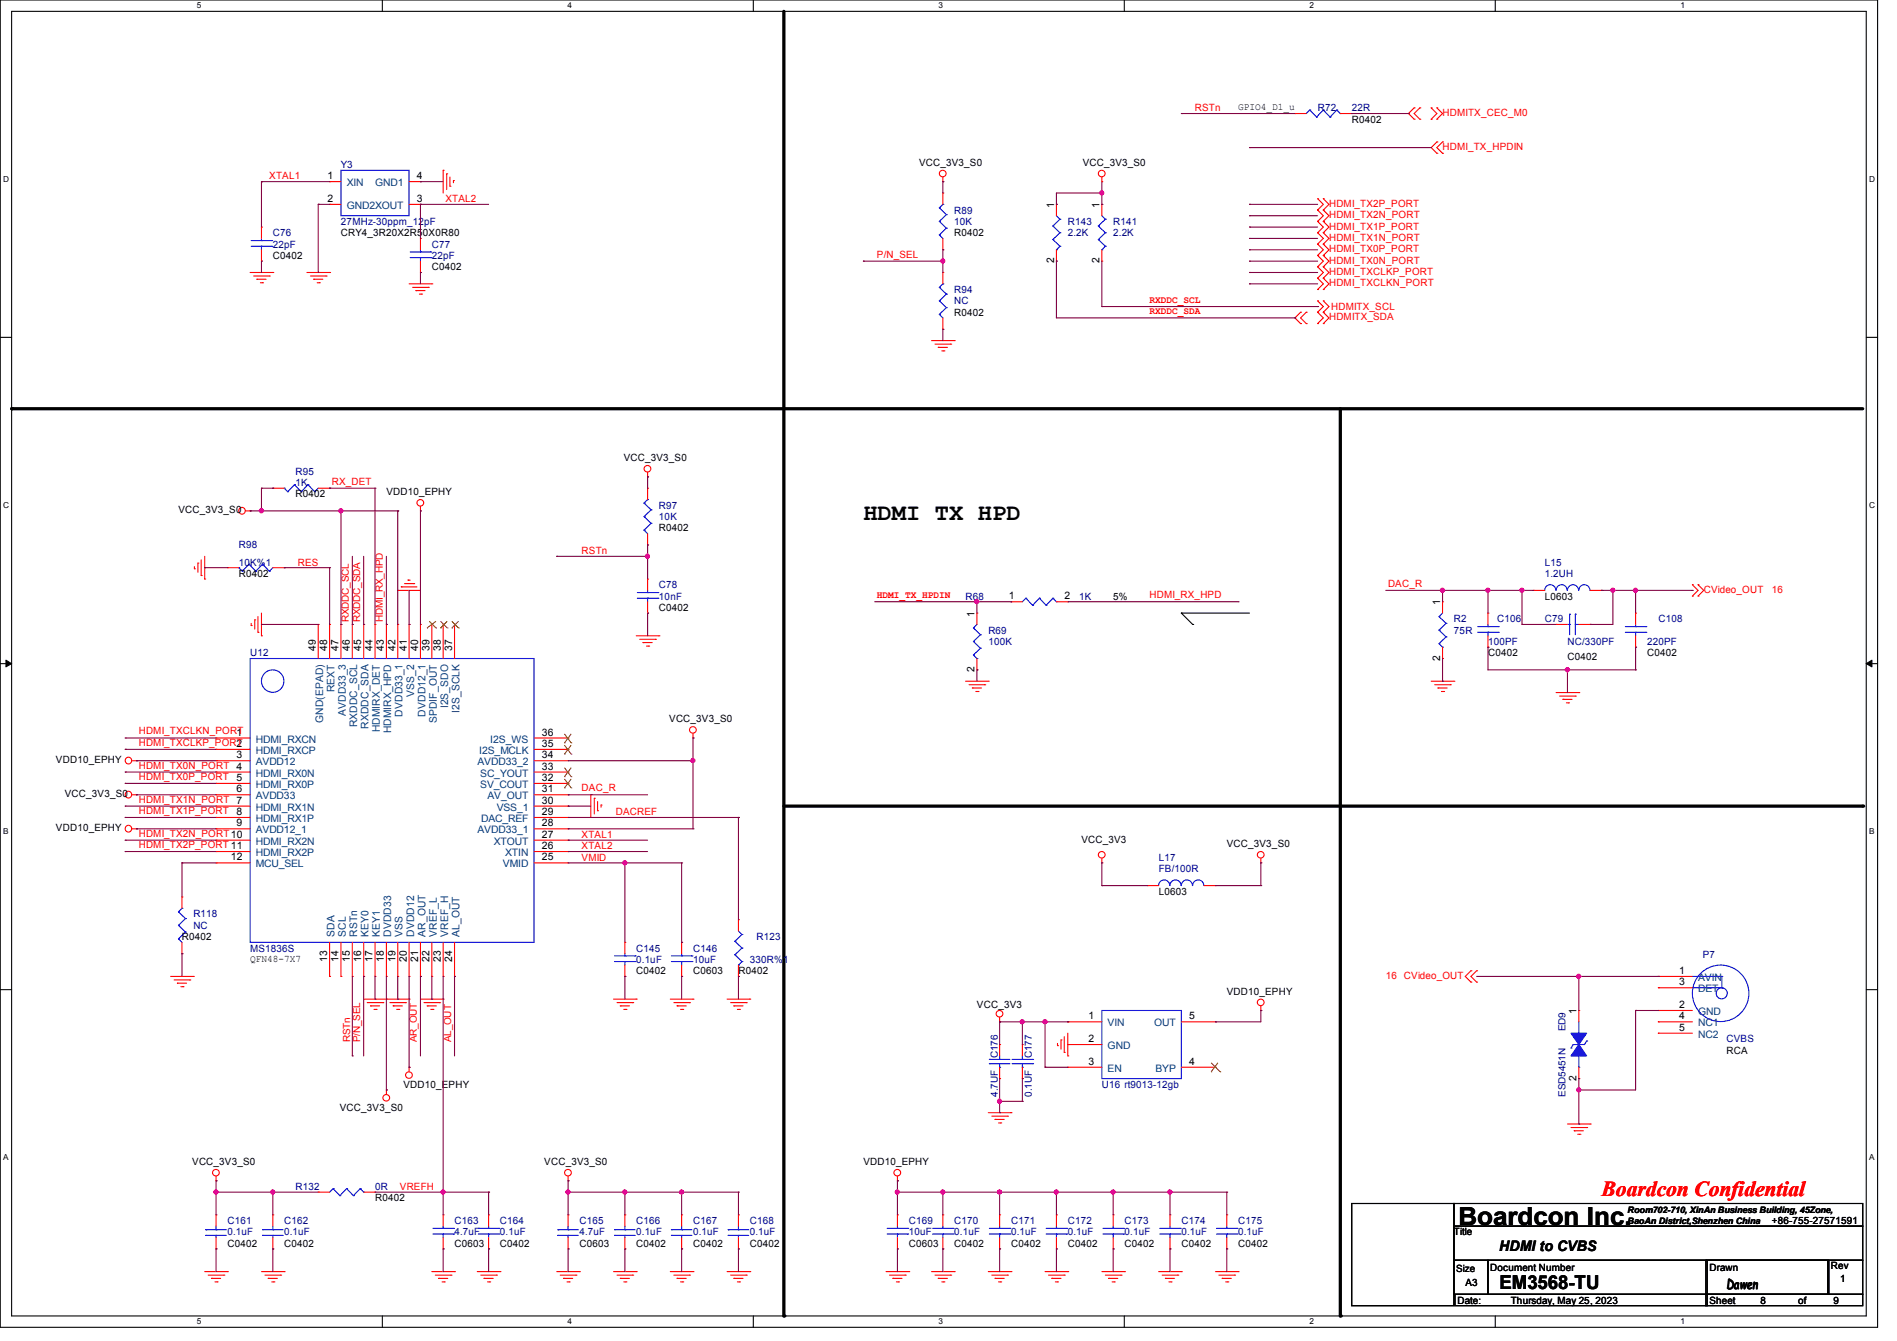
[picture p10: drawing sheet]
<svg xmlns="http://www.w3.org/2000/svg" width="297mm" height="210mm" viewBox="0 0 297 210" stroke-linecap="round" stroke-linejoin="round" font-family="sans-serif">
<defs><g id="words">
<text font-size="3.9" x="228.4" y="191.8">Boardcon Inc.</text>
<text font-size="3.7" x="135.2" y="81.4">HDMI TX HPD</text>
<text font-size="3.3" fill="#f00" x="250.7" y="187.2">Boardcon Confidential</text>
<text font-size="3" x="234.7" y="201.9">EM3568-TU</text>
<text font-size="2.3" x="234.7" y="195.9">HDMI to CVBS</text>
<text font-size="2.1" x="270.3" y="201.8">Dawen</text>
<g font-size="1.6" fill="#f00">
<text x="187.1" y="17.4">RSTn</text>
<text x="225.9" y="18.2">HDMITX_CEC_M0</text>
<text x="225.9" y="23.5">HDMI_TX_HPDIN</text>
<text x="42.2" y="28.1">XTAL1</text>
<text x="69.7" y="31.7">XTAL2</text>
<text x="208.1" y="32.4">HDMI_TX2P_PORT</text>
<text x="208.1" y="34.2">HDMI_TX2N_PORT</text>
<text x="208.1" y="35.9">HDMI_TX1P_PORT</text>
<text x="137.3" y="40.3">P/N_SEL</text>
<text x="208.1" y="37.7">HDMI_TX1N_PORT</text>
<text x="208.1" y="39.5">HDMI_TX0P_PORT</text>
<text x="208.1" y="41.3">HDMI_TX0N_PORT</text>
<text x="179.9" y="47.5">RXDDC_SCL</text>
<text x="208.1" y="43.1">HDMI_TXCLKP_PORT</text>
<text x="208.1" y="44.8">HDMI_TXCLKN_PORT</text>
<text x="179.9" y="49.2">RXDDC_SDA</text>
<text x="208.1" y="50.2">HDMITX_SDA</text>
<text x="208.4" y="48.6">HDMITX_SCL</text>
<text x="51.9" y="75.9">RX_DET</text>
<text x="46.6" y="88.6">RES</text>
<text x="91.1" y="86.8">RSTn</text>
<text x="137.3" y="93.7">HDMI_TX_HPDIN</text>
<text x="180" y="93.7">HDMI_RX_HPD</text>
<text x="217.3" y="91.9">DAC_R</text>
<text x="266.8" y="92.8">CVideo_OUT</text>
<text x="277.4" y="92.8">16</text>
<text x="21.7" y="116.8">HDMI_TXCLKP_PORT</text>
<text x="21.7" y="115">HDMI_TXCLKN_PORT</text>
<text x="21.7" y="120.4">HDMI_TX0N_PORT</text>
<text x="21.7" y="122.1">HDMI_TX0P_PORT</text>
<text x="21.7" y="125.7">HDMI_TX1N_PORT</text>
<text x="91.1" y="123.9">DAC_R</text>
<text x="21.7" y="131">HDMI_TX2N_PORT10</text>
<text x="21.7" y="127.5">HDMI_TX1P_PORT</text>
<text x="91.1" y="131.2">XTAL1</text>
<text x="96.4" y="127.7">DACREF</text>
<text x="21.7" y="132.8">HDMI_TX2P_PORT 11</text>
<text x="91.1" y="133">XTAL2</text>
<text x="91.1" y="134.8">VMID</text>
<text x="217" y="153.3">16 CVideo_OUT</text>
<text x="62.6" y="186.4">VREFH</text>
</g>
<g font-size="1.6">
<text x="193.8" y="17.2">GPIO4_D1_u</text>
<text x="211.6" y="19.2">R0402</text>
<text x="51.3" y="28.1">1</text>
<text x="65.3" y="28.1">4</text>
<text x="143.9" y="26">VCC_3V3_S0</text>
<text x="169.5" y="26">VCC_3V3_S0</text>
<text x="51.3" y="31.6">2</text>
<text x="65.3" y="31.6">3</text>
<text x="165" y="32.6" transform="rotate(-90 165 32.6)">1</text>
<text x="172.1" y="32.6" transform="rotate(-90 172.1 32.6)">1</text>
<text x="42.7" y="40.6">C0402</text>
<text x="53.4" y="37">CRY4_3R20X2R50X0R80</text>
<text x="149.4" y="37">R0402</text>
<text x="165" y="41.2" transform="rotate(-90 165 41.2)">2</text>
<text x="172.1" y="41.2" transform="rotate(-90 172.1 41.2)">2</text>
<text x="67.6" y="42.3">C0402</text>
<text x="149.4" y="49.4">R0402</text>
<text x="46.3" y="77.9">R0402</text>
<text x="60.5" y="77.6">VDD10_EPHY</text>
<text x="97.7" y="72.2">VCC_3V3_S0</text>
<text x="27.9" y="80.4">VCC_3V3_S0</text>
<text x="103.2" y="83.2">R0402</text>
<text x="37.4" y="90.3">R0402</text>
<text x="103.2" y="95.7">C0402</text>
<text x="158" y="93.9">1</text>
<text x="166.6" y="93.9">2</text>
<text x="174.3" y="93.9">5%</text>
<text x="225.5" y="94.8" transform="rotate(-90 225.5 94.8)">1</text>
<text x="241.9" y="93.9">L0603</text>
<text x="49.4" y="101.9" transform="rotate(-90 49.4 101.9)">49</text>
<text x="51.2" y="101.9" transform="rotate(-90 51.2 101.9)">48</text>
<text x="53" y="101.9" transform="rotate(-90 53 101.9)">47</text>
<text x="54.8" y="101.9" transform="rotate(-90 54.8 101.9)">46</text>
<text x="56.6" y="101.9" transform="rotate(-90 56.6 101.9)">45</text>
<text x="58.3" y="101.9" transform="rotate(-90 58.3 101.9)">44</text>
<text x="60.1" y="101.9" transform="rotate(-90 60.1 101.9)">43</text>
<text x="61.9" y="101.9" transform="rotate(-90 61.9 101.9)">42</text>
<text x="63.7" y="101.9" transform="rotate(-90 63.7 101.9)">41</text>
<text x="65.5" y="101.9" transform="rotate(-90 65.5 101.9)">40</text>
<text x="67.2" y="101.9" transform="rotate(-90 67.2 101.9)">39</text>
<text x="69" y="101.9" transform="rotate(-90 69 101.9)">38</text>
<text x="70.8" y="101.9" transform="rotate(-90 70.8 101.9)">37</text>
<text x="152.6" y="96.6" transform="rotate(-90 152.6 96.6)">1</text>
<text x="152.6" y="105.2" transform="rotate(-90 152.6 105.2)">2</text>
<text x="225.5" y="103.5" transform="rotate(-90 225.5 103.5)">2</text>
<text x="233" y="102.8">C0402</text>
<text x="245.4" y="103.3">C0402</text>
<text x="257.9" y="102.8">C0402</text>
<text x="104.8" y="113.1">VCC_3V3_S0</text>
<text x="8.8" y="119.5">VDD10_EPHY</text>
<text x="37" y="115.2">1</text>
<text x="37" y="117">2</text>
<text x="37" y="118.7">3</text>
<text x="84.8" y="118.7">34</text>
<text x="84.8" y="117">35</text>
<text x="84.8" y="115.2">36</text>
<text x="10.2" y="124.8">VCC_3V3_S0</text>
<text x="37" y="120.5">4</text>
<text x="37" y="122.3">5</text>
<text x="37" y="124.1">6</text>
<text x="37" y="125.9">7</text>
<text x="84.8" y="125.9">30</text>
<text x="84.8" y="124.1">31</text>
<text x="84.8" y="122.3">32</text>
<text x="84.8" y="120.5">33</text>
<text x="8.8" y="130.2">VDD10_EPHY</text>
<text x="37" y="127.6">8</text>
<text x="37" y="129.4">9</text>
<text x="84.8" y="131.2">27</text>
<text x="84.8" y="129.4">28</text>
<text x="84.8" y="127.6">29</text>
<text x="169.3" y="132">VCC_3V3</text>
<text x="36.2" y="134.7">12</text>
<text x="84.8" y="134.7">25</text>
<text x="84.8" y="133">26</text>
<text x="192.1" y="132.7">VCC_3V3_S0</text>
<text x="181.4" y="140.1">L0603</text>
<text x="28.5" y="147.2">R0402</text>
<text x="39.2" y="150.6">QFN48-7X7</text>
<text x="51.2" y="150.6" transform="rotate(-90 51.2 150.6)">13</text>
<text x="53" y="150.6" transform="rotate(-90 53 150.6)">14</text>
<text x="54.8" y="150.6" transform="rotate(-90 54.8 150.6)">15</text>
<text x="56.6" y="150.6" transform="rotate(-90 56.6 150.6)">16</text>
<text x="58.3" y="150.6" transform="rotate(-90 58.3 150.6)">17</text>
<text x="60.1" y="150.6" transform="rotate(-90 60.1 150.6)">18</text>
<text x="61.9" y="150.6" transform="rotate(-90 61.9 150.6)">19</text>
<text x="63.7" y="150.6" transform="rotate(-90 63.7 150.6)">20</text>
<text x="65.5" y="150.6" transform="rotate(-90 65.5 150.6)">21</text>
<text x="67.2" y="150.6" transform="rotate(-90 67.2 150.6)">22</text>
<text x="69" y="150.6" transform="rotate(-90 69 150.6)">23</text>
<text x="70.8" y="150.6" transform="rotate(-90 70.8 150.6)">24</text>
<text x="99.6" y="152.6">C0402</text>
<text x="108.5" y="152.6">C0603</text>
<text x="115.6" y="152.6">R0402</text>
<text x="192.1" y="155.8">VDD10_EPHY</text>
<text x="262.9" y="152.5">1</text>
<text x="262.9" y="154.3">3</text>
<text x="153" y="157.9">VCC_3V3</text>
<text x="170.4" y="159.6">1</text>
<text x="186.2" y="159.6">5</text>
<text x="246.8" y="158.8" transform="rotate(-90 246.8 158.8)">1</text>
<text x="262.9" y="157.9">2</text>
<text x="262.9" y="159.6">4</text>
<text x="262.9" y="161.4">5</text>
<text x="170.4" y="163.2">2</text>
<text x="170.4" y="166.8">3</text>
<text x="186.2" y="166.8">4</text>
<text x="270.3" y="165">RCA</text>
<text x="53.2" y="173.9">VCC_3V3_S0</text>
<text x="63.2" y="170.3">VDD10_EPHY</text>
<text x="246.8" y="169.2" transform="rotate(-90 246.8 169.2)">2</text>
<text x="30.1" y="182.5">VCC_3V3_S0</text>
<text x="85.2" y="182.5">VCC_3V3_S0</text>
<text x="135.2" y="182.5">VDD10_EPHY</text>
<text x="58.7" y="188.1">R0402</text>
<text x="277.4" y="191.7">+86-755-27571591</text>
<text x="35.6" y="195.2">C0402</text>
<text x="44.5" y="195.2">C0402</text>
<text x="71.2" y="195.2">C0603</text>
<text x="78.3" y="195.2">C0402</text>
<text x="90.7" y="195.2">C0603</text>
<text x="99.6" y="195.2">C0402</text>
<text x="108.5" y="195.2">C0402</text>
<text x="117.4" y="195.2">C0402</text>
<text x="142.3" y="195.2">C0603</text>
<text x="149.4" y="195.2">C0402</text>
<text x="158.3" y="195.2">C0402</text>
<text x="167.2" y="195.2">C0402</text>
<text x="176.1" y="195.2">C0402</text>
<text x="185" y="195.2">C0402</text>
<text x="193.9" y="195.2">C0402</text>
<text x="227.6" y="193.5">Title</text>
<text x="228" y="199.1">Size</text>
<text x="229.4" y="201.5">A3</text>
<text x="233.3" y="199">Document Number</text>
<text x="267.6" y="199">Drawn</text>
<text x="286.7" y="198.8">Rev</text>
<text x="288.1" y="200.7">1</text>
<text x="228.2" y="204.1">Date:</text>
<text x="236.5" y="204.1">Thursday, May 25, 2023</text>
<text x="267.6" y="204.1">Sheet</text>
<text x="275.6" y="204.1">8</text>
<text x="281.5" y="204.1">of</text>
<text x="287" y="204.1">9</text>
</g>
<g font-size="1.6" fill="#000080">
<text x="206.3" y="17.4">R72</text>
<text x="211.6" y="17.4">22R</text>
<text x="53.4" y="26.3">Y3</text>
<text x="53.4" y="35.2">27MHz-30ppm_12pF</text>
<text x="149.4" y="33.4">R89</text>
<text x="149.4" y="35.2">10K</text>
<text x="167.2" y="35.2">R143</text>
<text x="174.3" y="35.2">R141</text>
<text x="42.7" y="37">C76</text>
<text x="42.7" y="38.8">22pF</text>
<text x="67.6" y="38.8">C77</text>
<text x="67.6" y="40.6">22pF</text>
<text x="167.2" y="37">2.2K</text>
<text x="174.3" y="37">2.2K</text>
<text x="149.4" y="45.9">R94</text>
<text x="149.4" y="47.7">NC</text>
<text x="46.3" y="74.3">R95</text>
<text x="46.3" y="76.1">1K</text>
<text x="103.2" y="79.7">R97</text>
<text x="103.2" y="81.4">10K</text>
<text x="37.4" y="85.9">R98</text>
<text x="37.4" y="88.6">10K%1</text>
<text x="241.9" y="88.6">L15</text>
<text x="103.2" y="92.1">C78</text>
<text x="103.2" y="93.9">10nF</text>
<text x="151.2" y="93.9">R68</text>
<text x="169" y="93.9">1K</text>
<text x="241.9" y="90.3">1.2UH</text>
<text x="154.7" y="99.2">R69</text>
<text x="154.7" y="101">100K</text>
<text x="227.6" y="97.5">R2</text>
<text x="227.6" y="99.2">75R</text>
<text x="233" y="101">100PF</text>
<text x="234.4" y="97.5">C106</text>
<text x="241.9" y="97.5">C79</text>
<text x="245.4" y="101">NC/330PF</text>
<text x="257.9" y="101">220PF</text>
<text x="259.6" y="97.5">C108</text>
<text x="39.2" y="102.8">U12</text>
<text x="181.4" y="134.8">L17</text>
<text x="181.4" y="136.6">FB/100R</text>
<text x="30.3" y="143.7">R118</text>
<text x="30.3" y="145.5">NC</text>
<text x="39.2" y="149">MS1836S</text>
<text x="99.6" y="149">C145</text>
<text x="108.5" y="149">C146</text>
<text x="118.5" y="147.2">R123</text>
<text x="99.6" y="150.8">0.1uF</text>
<text x="108.5" y="150.8">10uF</text>
<text x="117.4" y="150.8">330R%1</text>
<text x="266.6" y="150.1">P7</text>
<text x="270.3" y="163.2">CVBS</text>
<text x="172.5" y="170.3">U16 rt9013-12gb</text>
<text x="35.6" y="191.7">C161</text>
<text x="44.5" y="191.7">C162</text>
<text x="46.3" y="186.4">R132</text>
<text x="58.7" y="186.4">0R</text>
<text x="71.2" y="191.7">C163</text>
<text x="78.3" y="191.7">C164</text>
<text x="90.7" y="191.7">C165</text>
<text x="99.6" y="191.7">C166</text>
<text x="108.5" y="191.7">C167</text>
<text x="117.4" y="191.7">C168</text>
<text x="142.3" y="191.7">C169</text>
<text x="149.4" y="191.7">C170</text>
<text x="158.3" y="191.7">C171</text>
<text x="167.2" y="191.7">C172</text>
<text x="176.1" y="191.7">C173</text>
<text x="185" y="191.7">C174</text>
<text x="193.9" y="191.7">C175</text>
<text x="35.6" y="193.5">0.1uF</text>
<text x="44.5" y="193.5">0.1uF</text>
<text x="71.2" y="193.5">4.7uF</text>
<text x="78.3" y="193.5">0.1uF</text>
<text x="90.7" y="193.5">4.7uF</text>
<text x="99.6" y="193.5">0.1uF</text>
<text x="108.5" y="193.5">0.1uF</text>
<text x="117.4" y="193.5">0.1uF</text>
<text x="142.3" y="193.5">10uF</text>
<text x="149.4" y="193.5">0.1uF</text>
<text x="158.3" y="193.5">0.1uF</text>
<text x="167.2" y="193.5">0.1uF</text>
<text x="176.1" y="193.5">0.1uF</text>
<text x="185" y="193.5">0.1uF</text>
<text x="193.9" y="193.5">0.1uF</text>
</g>
<g font-size="1.6" fill="#004080">
<text x="54.3" y="29.2">XIN</text>
<text x="58.7" y="29.2">GND1</text>
<text x="54.3" y="32.7">GND2XOUT</text>
<text x="50.6" y="113.2" transform="rotate(-90 50.6 113.2)">GND(EPAD)</text>
<text x="52.4" y="108.4" transform="rotate(-90 52.4 108.4)">REXT</text>
<text x="54.1" y="112.1" transform="rotate(-90 54.1 112.1)">AVDD33_3</text>
<text x="55.9" y="113.9" transform="rotate(-90 55.9 113.9)">RXDDC_SCL</text>
<text x="63" y="112.2" transform="rotate(-90 63 112.2)">DVDD33_1</text>
<text x="64.8" y="109.1" transform="rotate(-90 64.8 109.1)">VSS_2</text>
<text x="66.6" y="112.2" transform="rotate(-90 66.6 112.2)">DVDD12_1</text>
<text x="68.4" y="113.2" transform="rotate(-90 68.4 113.2)">SPDIF_OUT</text>
<text x="70.2" y="110.9" transform="rotate(-90 70.2 110.9)">I2S_SDO</text>
<text x="71.9" y="111.6" transform="rotate(-90 71.9 111.6)">I2S_SCLK</text>
<text x="40.1" y="116.3">HDMI_RXCN</text>
<text x="40.1" y="118.1">HDMI_RXCP</text>
<text x="40.1" y="119.8">AVDD12</text>
<text x="57.7" y="114.1" transform="rotate(-90 57.7 114.1)">RXDDC_SDA</text>
<text x="59.5" y="114.7" transform="rotate(-90 59.5 114.7)">HDMIRX_DET</text>
<text x="61.3" y="114.9" transform="rotate(-90 61.3 114.9)">HDMIRX_HPD</text>
<text x="74.8" y="119.8">AVDD33_2</text>
<text x="75" y="118.1">I2S_MCLK</text>
<text x="76.8" y="116.3">I2S_WS</text>
<text x="40.1" y="121.6">HDMI_RX0N</text>
<text x="40.1" y="123.4">HDMI_RX0P</text>
<text x="40.1" y="125.2">AVDD33</text>
<text x="75.2" y="123.4">SV_COUT</text>
<text x="75.2" y="121.6">SC_YOUT</text>
<text x="76.3" y="125.2">AV_OUT</text>
<text x="40.1" y="127">HDMI_RX1N</text>
<text x="40.1" y="128.7">HDMI_RX1P</text>
<text x="40.1" y="130.5">AVDD12_1</text>
<text x="74.8" y="130.5">AVDD33_1</text>
<text x="75.3" y="128.7">DAC_REF</text>
<text x="77.8" y="127">VSS_1</text>
<text x="40.1" y="132.3">HDMI_RX2N</text>
<text x="40.1" y="134.1">HDMI_RX2P</text>
<text x="40.1" y="135.8">MCU_SEL</text>
<text x="77.3" y="132.3">XTOUT</text>
<text x="78.7" y="135.8">VMID</text>
<text x="79.1" y="134.1">XTIN</text>
<text x="52.4" y="146.7" transform="rotate(-90 52.4 146.7)">SDA</text>
<text x="54.1" y="146.7" transform="rotate(-90 54.1 146.7)">SCL</text>
<text x="55.9" y="146.7" transform="rotate(-90 55.9 146.7)">RSTn</text>
<text x="57.7" y="146.7" transform="rotate(-90 57.7 146.7)">KEY0</text>
<text x="59.5" y="146.7" transform="rotate(-90 59.5 146.7)">KEY1</text>
<text x="61.3" y="146.7" transform="rotate(-90 61.3 146.7)">DVDD33</text>
<text x="63" y="146.7" transform="rotate(-90 63 146.7)">VSS</text>
<text x="64.8" y="146.7" transform="rotate(-90 64.8 146.7)">DVDD12</text>
<text x="66.6" y="146.7" transform="rotate(-90 66.6 146.7)">AR_OUT</text>
<text x="68.4" y="146.7" transform="rotate(-90 68.4 146.7)">VREF_L</text>
<text x="70.2" y="146.7" transform="rotate(-90 70.2 146.7)">VREF_H</text>
<text x="71.9" y="146.7" transform="rotate(-90 71.9 146.7)">AL_OUT</text>
<text x="265.9" y="153.6">AVIN</text>
<text x="265.9" y="155.4">DET</text>
<text x="173.4" y="160.7">VIN</text>
<text x="180.7" y="160.7">OUT</text>
<text x="265.9" y="159">GND</text>
<text x="265.9" y="160.7">NC1</text>
<text x="173.4" y="164.3">GND</text>
<text x="173.4" y="167.9">EN</text>
<text x="180.9" y="167.9">BYP</text>
<text x="265.9" y="162.5">NC2</text>
</g>
<g font-size="1.5" fill="#f00">
<text x="54.6" y="97.5" transform="rotate(-90 54.6 97.5)">RXDDC_SCL</text>
<text x="56.4" y="97.5" transform="rotate(-90 56.4 97.5)">RXDDC_SDA</text>
<text x="59.9" y="97.5" transform="rotate(-90 59.9 97.5)">HDMI_RX_HPD</text>
<text x="54.8" y="163.2" transform="rotate(-90 54.8 163.2)">RSTn</text>
<text x="56.4" y="163.2" transform="rotate(-90 56.4 163.2)">P/N_SEL</text>
<text x="65.3" y="163.2" transform="rotate(-90 65.3 163.2)">AR_OUT</text>
<text x="70.6" y="163.2" transform="rotate(-90 70.6 163.2)">AL_OUT</text>
</g>
<g font-size="1.5" fill="#000080">
<text x="245.1" y="161.5" transform="rotate(-90 245.1 161.5)">ED9</text>
<text x="156.2" y="165.7" transform="rotate(-90 156.2 165.7)">C176</text>
<text x="161.6" y="165.7" transform="rotate(-90 161.6 165.7)">C177</text>
<text x="156.2" y="171.7" transform="rotate(-90 156.2 171.7)">4.7UF</text>
<text x="161.6" y="171.7" transform="rotate(-90 161.6 171.7)">0.1UF</text>
<text x="245.1" y="171.7" transform="rotate(-90 245.1 171.7)">ESD5451N</text>
</g>
<g font-size="1.4">
<text x="254.8" y="191.7">BaoAn District,Shenzhen China</text>
<text x="254.8" y="190">Room702-710, XinAn Business Building, 45Zone,</text>
</g>
<g font-size="1.3">
<text x="30.8" y="1.3">5</text>
<text x="88.9" y="1.3">4</text>
<text x="146.9" y="1.3">3</text>
<text x="205" y="1.3">2</text>
<text x="263.1" y="1.3">1</text>
<text x=".5" y="28.4">D</text>
<text x="292.6" y="28.4">D</text>
<text x=".5" y="79.5">C</text>
<text x="292.6" y="79.5">C</text>
<text x=".5" y="130.6">B</text>
<text x="292.6" y="130.6">B</text>
<text x=".5" y="181.7">A</text>
<text x="292.6" y="181.7">A</text>
<text x="30.8" y="207.4">5</text>
<text x="88.9" y="207.4">4</text>
<text x="146.9" y="207.4">3</text>
<text x="205" y="207.4">2</text>
<text x="263.1" y="207.4">1</text>
</g>
</g></defs>
<path d="M0 0h294v207.9h-294zM1.8 1.8h290.4v204.3h-290.4z" fill="none" stroke="#000" stroke-width=".17"/>
<g fill="#fff">
<path d="M30.8 .2h.7v1.4h-.7z"/>
<path d="M30.8 206.2h.7v1.4h-.7z"/>
</g>
<path d="M59.9 0v1.8M59.9 206.1v1.8" fill="none" stroke="#000" stroke-width=".17"/>
<g fill="#fff">
<path d="M88.9 .2h.6v1.4h-.6z"/>
<path d="M88.9 206.2h.6v1.4h-.6z"/>
</g>
<path d="M117.9 0v1.8M117.9 206.1v1.8" fill="none" stroke="#000" stroke-width=".17"/>
<g fill="#fff">
<path d="M146.9 .2h.7v1.4h-.7z"/>
<path d="M146.9 206.2h.7v1.4h-.7z"/>
</g>
<path d="M176 0v1.8M176 206.1v1.8" fill="none" stroke="#000" stroke-width=".17"/>
<g fill="#fff">
<path d="M205 .2h.7v1.4h-.7z"/>
<path d="M205 206.2h.7v1.4h-.7z"/>
</g>
<path d="M234.1 0v1.8M234.1 206.1v1.8" fill="none" stroke="#000" stroke-width=".17"/>
<g fill="#fff">
<path d="M263.1 .2h.7v1.4h-.7z"/>
<path d="M263.1 206.2h.7v1.4h-.7z"/>
<path d="M.5 27.3h.9v1.4h-.9z"/>
<path d="M292.7 27.3h.8v1.4h-.8z"/>
<path d="M.5 78.4h.9v1.4h-.9z"/>
<path d="M292.7 78.4h.8v1.4h-.8z"/>
</g>
<path d="M0 52.8h1.8M292.2 52.8h1.8" fill="none" stroke="#000" stroke-width=".17"/>
<g fill="#fff">
<path d="M.5 129.5h.8v1.4h-.8z"/>
<path d="M292.7 129.5h.8v1.4h-.8z"/>
</g>
<path d="M0 103.9h1.8M292.2 103.9h1.8" fill="none" stroke="#000" stroke-width=".17"/>
<path d="M.9 103.4l.9 .5-.9 .5zM292.2 103.9l.9-.5v1z" fill="#000" stroke="#000" stroke-width=".16"/>
<g fill="#fff">
<path d="M.5 180.5h.8v1.4h-.8z"/>
<path d="M292.7 180.5h.8v1.4h-.8z"/>
</g>
<g fill="none" stroke="#000" stroke-width=".17">
<path d="M185 96h.1M185 96l1.7 1.8M185 96h10.6M186.7 97.8h.1M0 155h1.8M292.2 155h1.8M211.6 188.5h16v16h-16zM227.6 188.5h64v3.5h-64zM227.6 192h64v5.4h-64zM227.6 197.4h5.4v5.3h-5.4zM233 197.4h53.3v5.3h-53.3zM267.1 197.4h.1"/>
<path d="M267.1 197.4v5.3M267.3 197.4h18.8v5.3h-18.8zM286.3 197.4h5.3v5.3h-5.3zM227.8 202.7h39.5v1.8h-39.5zM267.1 202.7h24.5v1.8h-24.5z"/>
</g>
<path d="M122.7 1.8v204.3M1.8 64h289.8M209.8 64v142.1M122.7 126.2h168.9" fill="none" stroke="#000" stroke-width=".51"/>
<g fill="#000">
<circle cx="1.8" cy="64" r=".25"/>
<circle cx="291.6" cy="126.2" r=".25"/>
<circle cx="122.7" cy="206.1" r=".25"/>
<circle cx="209.8" cy="206.1" r=".25"/>
</g>
<g fill="none" stroke="#f00" stroke-width=".17">
<path d="M202.7 17.8h.1M202.7 17.8h1.8M209.8 17.8h1.8M211.6 17.8h.1M221.4 16.9h.1M221.4 18.7h.1M221.4 16.9l-.9 .9 .9 .9M222.3 18.7h.1M222.3 16.9h.1M222.3 16.9l-.9 .9 .9 .9M224.1 18.7h.1M224.1 16.9h.1"/>
<path d="M224.1 16.9l.9 .9-.9 .9M225 18.7h.1M225 16.9h.1M225 16.9l.8 .9-.8 .9M40.9 35.6h.1M40.9 35.6v1.7M40.9 39.1v1.8M51.6 28.4h.1M51.6 32h.1M51.6 28.4h1.8M51.6 32h1.8M64.1 28.4h1.7"/>
<path d="M64.1 32h1.7M65.8 37.3h.1M65.8 32h.1M65.8 28.4h.1M65.8 37.3v1.8M69.4 26.7h.1M69.4 26.7v3.5M69.9 27.2h.1M69.9 27.2v2.5M70.4 29.2h.1M70.4 27.7v1.5M71 28.3h.1"/>
<path d="M71 28.3v.3M147.6 28.4h.1M147.6 39.1h.1M147.6 30.2h.1M147.6 27.7v.7M147.6 30.2v1.8M147.6 37.3v1.8M165.4 32h.1M165.4 32v1.8M165.4 39.1v1.8M172.5 28.4h.1M172.5 32h.1"/>
<path d="M172.5 27.7v.7M172.5 32v1.8M172.5 39.1v1.8M206.3 32.9h.1M206.3 31.1h.1M206.3 34.7h.1M206.3 36.4h.1M206.3 38.2h.1M206.3 31.1l.9 .9-.9 .9M206.3 32.9l.9 .9-.9 .9M206.3 34.7l.9 .9-.9 .8M206.3 36.4l.9 .9-.9 .9"/>
<path d="M206.3 38.2l.9 .9-.9 .9M207.2 32.9h.1M207.2 31.1h.1M207.2 34.7h.1M207.2 36.4h.1M207.2 38.2h.1M207.2 31.1l.9 .9-.9 .9M207.2 32.9l.9 .9-.9 .9M207.2 34.7l.9 .9-.9 .8M207.2 36.4l.9 .9-.9 .9M207.2 38.2l.9 .9-.9 .9M225 22.2h.1"/>
<path d="M225 24h.1M225 22.2l-.9 .9 .9 .9M225.8 24h.1M225.8 22.2h.1M225.8 22.2l-.8 .9 .8 .9M39.2 42.7h3.5M39.7 43.2h2.5M40.2 43.7h.1M40.2 43.7h1.5M40.8 44.3h.3M40.9 40.9h.1M41.1 44.3h.1"/>
<path d="M42.2 43.2h.1M42.7 42.7h.1M48 42.7h3.6M48.6 43.2h2.5M49.1 43.7h.1M49.1 43.7h1.4M49.7 44.3h.3M50 44.3h.1M51.1 43.2h.1M51.6 42.7h.1M64.1 44.4h3.5M64.6 45h2.5"/>
<path d="M65.1 45.5h.1M65.1 45.5h1.4M65.7 46.1h.3M65.8 42.7h.1M65.8 40.9v1.8M66 46.1h.1M67.1 45h.1M67.6 44.4h.1M145.8 53.3h3.6M146.4 53.9h2.4M146.9 54.4h.1M146.9 54.4h1.4"/>
<path d="M147.4 54.9h.4M147.6 51.6h.1M147.6 42.7h.1M147.6 42.7v1.7M147.6 49.8v1.8M147.8 54.9h.1M148.8 53.9h.1M149.4 53.3h.1M165.4 40.9h.1M172.5 40.9h.1M203.6 48.9h.1M203.6 50.7h.1"/>
<path d="M203.6 48.9l-.9 .9 .9 .9M204.5 50.7h.1M204.5 48.9h.1M204.5 48.9l-.9 .9 .9 .9M206.3 40h.1M206.3 41.8h.1M206.3 43.6h.1M206.3 45.3h.1M206.3 48.9h.1M206.3 47.1h.1M206.3 50.7h.1M206.3 40l.9 .9-.9 .9"/>
<path d="M206.3 41.8l.9 .9-.9 .9M206.3 43.6l.9 .8-.9 .9M206.3 47.1l.9 .9-.9 .9M206.3 48.9l.9 .9-.9 .9M207.2 40h.1M207.2 41.8h.1M207.2 43.6h.1M207.2 45.3h.1M207.2 48.9h.1M207.2 47.1h.1M207.2 50.7h.1M207.2 40l.9 .9-.9 .9"/>
<path d="M207.2 41.8l.9 .9-.9 .9M207.2 43.6l.9 .8-.9 .9M207.2 47.1l.9 .9-.9 .9M207.2 48.9l.9 .9-.9 .9M42.7 76.5h.1M42.7 76.5h1.8M49.8 76.5h1.8M51.6 76.5h.1M65.8 79.3v.7M101.4 74.7h.1M101.4 76.5h.1M101.4 74v.7"/>
<path d="M101.4 76.5v1.7M30.4 89.1h.1M30.4 88.7v.4M31 88.2h.1M31 88.2v1.4M31.5 90.1h.1M31.5 87.7v2.4M32 90.7h.1M32 87.1v3.6M35.6 88.9h.1M35.6 88.9h1.8M38.4 80h.8"/>
<path d="M39.2 80h.1M39.3 98h.1M39.3 97.6v.4M39.9 97.1h.1M39.9 97.1v1.4M40.4 99h.1M40.4 96.6v2.4M40.9 99.6h.1M40.9 96v3.6M42.7 88.9h1.8M44.5 88.9h.1M49.8 97.8h.1"/>
<path d="M49.8 97.8v5.3M51.6 97.8h.1M51.6 97.8v5.3M53.4 97.8h.1M53.4 97.8v5.3M55.2 97.8h.1M55.2 97.8v5.3M56.9 97.8h.1M56.9 97.8v5.3M58.7 97.8h.1M58.7 97.8v5.3M60.5 97.8h.1"/>
<path d="M60.5 97.8v5.3M62.3 92.5h.1M62.3 97.8h.1M62.3 92.5h3.5M62.3 97.8v5.3M62.8 91.9h.1M62.8 91.9h2.5M63.3 91.4h1.5M63.9 90.8h.1M63.9 90.8h.3M64.1 97.8h.1M64.1 97.8v5.3"/>
<path d="M64.8 91.4h.1M65.8 80h.1M65.8 97.8h.1M65.8 97.8v5.3M67.6 97.8h.1M67.6 97.8v5.3M69.4 97.8h.1M69.4 97.8v5.3M71.2 97.8h.1M71.2 97.8v5.3M99.6 99.6h3.6M101.4 85.3h.1"/>
<path d="M101.4 90.7h.1M101.4 96h.1M101.4 83.6v1.7M101.4 90.7v1.8M101.4 94.2v1.8M103.2 99.6h.1M153 96h.1M153 96v1.8M158.3 94.2h.1M158.3 94.2h1.8M165.4 94.2h1.8M167.2 94.2h.1"/>
<path d="M225.8 94.2h.1M225.8 94.2v1.8M233 96h.1M233 96v1.8M233 99.6v1.7M240.1 92.5h.1M240.1 92.5h1.8M243.6 97.8h.1M243.6 97.8h1.8M247.2 97.8h1.8M249 97.8h.1M249 92.5h1.7"/>
<path d="M250.7 92.5h.1M256.1 96h.1M256.1 96v1.8M256.1 99.6v1.7M265 93.3h.1M265 91.6h.1M265 91.6l.9 .9-.9 .8M265.9 93.3h.1M265.9 91.6h.1M265.9 91.6l.8 .9-.8 .8M20.7 119.1h.7M21.4 119.1h.1"/>
<path d="M33.8 115.6h.1M33.8 117.3h.1M33.8 119.1h.1M33.8 119.1h5.4M33.8 115.6h5.4M33.8 117.3h5.4M83.6 119.1h5.3M83.6 115.6h5.3M83.6 117.3h5.3M88.9 119.1h.1M88.9 117.3h.1M88.9 115.6h.1"/>
<path d="M100.2 100.1h2.4M100.7 100.6h.1M100.7 100.6h1.4M101.2 101.2h.4M101.6 101.2h.1M102.6 100.1h.1M108.5 115.6h.1M108.5 114.9v.7M151.2 106.7h3.5M151.7 107.2h2.5M152.2 107.7h.1M152.2 107.7h1.5"/>
<path d="M152.8 108.3h.3M153 104.9h.1M153 103.1v1.8M153.1 108.3h.1M154.2 107.2h.1M154.7 106.7h.1M224.1 106.7h3.5M224.6 107.2h2.5M225.1 107.7h.1M225.1 107.7h1.5M225.7 108.3h.3M225.8 103.1h.1"/>
<path d="M225.8 101.3v1.8M226 108.3h.1M227.1 107.2h.1M227.6 106.7h.1M233 101.3h.1M243.6 108.5h3.6M244.2 109h2.4M244.7 109.5h.1M244.7 109.5h1.4M245.2 110.1h.4M245.6 110.1h.1M246.6 109h.1"/>
<path d="M247.2 108.5h.1M256.1 101.3h.1M20.7 124.5h.7M20.7 129.8h.7M21.4 124.5h.1M21.4 129.8h.1M33.8 120.9h.1M33.8 122.7h.1M33.8 124.5h.1M33.8 126.2h.1M33.8 128h.1M33.8 129.8h.1"/>
<path d="M33.8 131.6h.1M33.8 133.3h.1M33.8 135.1h.1M33.8 124.5h5.4M33.8 129.8h5.4M33.8 120.9h5.4M33.8 122.7h5.4M33.8 126.2h5.4M33.8 128h5.4M33.8 131.6h5.4M33.8 133.3h5.4M33.8 135.1h5.4"/>
<path d="M83.6 124.5h5.3M83.6 129.8h5.3M83.6 120.9h5.3M83.6 122.7h5.3M83.6 126.2h5.3M83.6 128h5.3M83.6 131.6h5.3M83.6 133.3h5.3M83.6 135.1h5.3M88.9 135.1h.1M88.9 133.3h.1M88.9 131.6h.1"/>
<path d="M88.9 129.8h.1M88.9 128h.1M88.9 126.2h.1M88.9 124.5h.1M88.9 122.7h.1M88.9 120.9h.1M92.5 124.5h.1M92.5 124.5v3.5M93 125h.1M93 125v2.5M93.6 127h.1M93.6 125.5v1.5"/>
<path d="M94.1 126.1h.1M94.1 126.1v.3M172.5 135.1h.1M172.5 134.4v.7M179.6 138.7h.1M179.6 138.7h1.8M188.5 138.7h1.8M190.3 138.7h.1M197.4 135.1h.1M197.4 134.4v.7M26.7 152.9h3.6M27.3 153.5h2.4"/>
<path d="M27.8 154h.1M27.8 154h1.4M28.3 154.5h.4M28.5 149.4h.1M28.5 140.5h.1M28.5 140.5v1.7M28.5 147.6v1.8M28.7 154.5h.1M29.7 153.5h.1M30.3 152.9h.1M51.6 152.9h.1M51.6 147.6v5.3"/>
<path d="M53.4 152.9h.1M53.4 147.6v5.3M55.2 152.9h.1M55.2 147.6v5.3M56.9 152.9h.1M56.9 156.5h7.2M56.9 147.6v5.3M57.5 157h2.4M58 157.5h.1M58 157.5h1.4M58.5 158.1h.4M58.7 152.9h.1"/>
<path d="M58.7 147.6v5.3M58.9 158.1h.1M59.9 157h.1M60.5 156.5h.1M60.5 152.9h.1M60.5 147.6v5.3M61 157h2.5M61.6 157.5h.1M61.6 157.5h1.4M62.1 158.1h.3M62.3 152.9h.1M62.3 147.6v5.3"/>
<path d="M62.4 158.1h.1M63.5 157h.1M64.1 156.5h.1M64.1 152.9h.1M64.1 147.6v5.3M65.8 152.9h.1M65.8 147.6v5.3M65.8 156.5h3.6M66.4 157h2.4M66.9 157.5h.1M66.9 157.5h1.4M67.4 158.1h.4"/>
<path d="M67.6 152.9h.1M67.6 147.6v5.3M67.8 158.1h.1M68.8 157h.1M69.4 156.5h.1M69.4 152.9h.1M69.4 147.6v5.3M71.2 152.9h.1M71.2 147.6v5.3M96.1 156.5h3.5M96.6 157h2.5M97.1 157.5h.1"/>
<path d="M97.1 157.5h1.5M97.7 158.1h.3M97.8 147.6h.1M97.8 152.9h.1M97.8 147.6v1.8M97.8 151.1v1.8M98 158.1h.1M99.1 157h.1M99.6 156.5h.1M104.9 156.5h3.6M105.5 157h2.4M106 157.5h.1"/>
<path d="M106 157.5h1.4M106.6 158.1h.3M106.7 147.6h.1M106.7 152.9h.1M106.7 147.6v1.8M106.7 151.1v1.8M106.9 158.1h.1M107.9 157h.1M108.5 156.5h.1M113.8 156.5h3.6M114.4 157h2.4M114.9 157.5h.1"/>
<path d="M114.9 157.5h1.4M115.4 158.1h.4M115.6 144h.1M115.6 152.9h.1M115.6 144v1.8M115.6 151.1v1.8M115.8 158.1h.1M116.8 157h.1M117.4 156.5h.1M156.5 159.3v.7M197.4 158.2h.1M197.4 157.5v.7"/>
<path d="M230.3 153.8h.1M230.3 152h.1M230.3 152l-.9 .9 .9 .9M231.2 153.8h.1M231.2 152h.1M231.2 152l-.9 .9 .9 .9M247.2 158.2h.1M247.2 158.2v1.8M259.6 152.9h.1M259.6 154.7h.1M259.6 158.2h.1M259.6 152.9h5.4"/>
<path d="M259.6 154.7h5.4M259.6 158.2h5.4M60.5 170.7h.1M60.5 170.7v.7M64.1 167.1h.1M64.1 167.1v.8M154.7 174.2h3.6M155.3 174.8h2.4M155.8 175.3h.1M155.8 175.3h1.4M156.3 175.9h.4M156.5 160h.1"/>
<path d="M156.5 168.9h.1M156.5 163.6h.1M156.5 163.6v1.8M156.5 167.1v1.8M156.7 175.9h.1M157.7 174.8h.1M158.3 174.2h.1M160.1 168.9h.1M160.1 163.6h.1M160.1 163.6v1.8M160.1 167.1v1.8M165.6 163.7h.1"/>
<path d="M165.6 163.4v.3M166.1 162.9h.1M166.1 162.9v1.4M166.6 164.8h.1M166.6 162.3v2.5M167.2 165.4h.1M167.2 160h.1M167.2 163.6h.1M167.2 167.1h.1M167.2 161.8v3.6M167.2 160h5.3M167.2 163.6h5.3"/>
<path d="M167.2 167.1h5.3M185 160h5.3M185 167.1h5.3M190.3 167.1h.1M190.3 160h.1M245.4 176h3.6M246 176.6h2.4M246.5 177.1h.1M246.5 177.1h1.4M247 177.6h.4M247.2 168.9h.1M247.2 167.1v1.8"/>
<path d="M247.4 177.6h.1M248.4 176.6h.1M249 176h.1M259.6 160h.1M259.6 161.8h.1M259.6 160h5.4M259.6 161.8h5.4M32 199.1h3.6M32.6 199.7h2.5M33.8 184.9h.1M33.8 195.6h.1M33.8 190.2h.1"/>
<path d="M33.8 184.2v.7M33.8 190.2v1.8M33.8 193.8v1.8M35.1 199.7h.1M35.6 199.1h.1M40.9 199.1h3.6M41.5 199.7h2.4M42.7 195.6h.1M42.7 190.2h.1M42.7 190.2v1.8M42.7 193.8v1.8M43.9 199.7h.1"/>
<path d="M44.5 199.1h.1M49.8 186.7h.1M49.8 186.7h1.8M56.9 186.7h1.8M58.7 186.7h.1M67.6 199.1h3.6M68.2 199.7h2.4M69.4 190.2h.1M69.4 195.6h.1M69.4 190.2v1.8M69.4 193.8v1.8M70.6 199.7h.1"/>
<path d="M71.2 199.1h.1M74.7 199.1h3.6M75.3 199.7h2.4M76.5 190.2h.1M76.5 195.6h.1M76.5 190.2v1.8M76.5 193.8v1.8M77.7 199.7h.1M78.3 199.1h.1M87.2 199.1h3.5M87.7 199.7h2.5M88.9 184.9h.1"/>
<path d="M88.9 195.6h.1M88.9 190.2h.1M88.9 184.2v.7M88.9 190.2v1.8M88.9 193.8v1.8M90.2 199.7h.1M90.7 199.1h.1M96.1 199.1h3.5M96.6 199.7h2.5M97.8 195.6h.1M97.8 190.2h.1M97.8 190.2v1.8"/>
<path d="M97.8 193.8v1.8M99.1 199.7h.1M99.6 199.1h.1M104.9 199.1h3.6M105.5 199.7h2.4M106.7 195.6h.1M106.7 190.2h.1M106.7 190.2v1.8M106.7 193.8v1.8M107.9 199.7h.1M108.5 199.1h.1M113.8 199.1h3.6"/>
<path d="M114.4 199.7h2.4M115.6 195.6h.1M115.6 190.2h.1M115.6 190.2v1.8M115.6 193.8v1.8M116.8 199.7h.1M117.4 199.1h.1M138.7 199.1h3.6M139.3 199.7h2.4M140.5 184.9h.1M140.5 190.2h.1M140.5 195.6h.1"/>
<path d="M140.5 184.2v.7M140.5 190.2v1.8M140.5 193.8v1.8M141.7 199.7h.1M142.3 199.1h.1M145.8 199.1h3.6M146.4 199.7h2.4M147.6 190.2h.1M147.6 195.6h.1M147.6 190.2v1.8M147.6 193.8v1.8M148.8 199.7h.1"/>
<path d="M149.4 199.1h.1M154.7 199.1h3.6M155.3 199.7h2.4M156.5 190.2h.1M156.5 195.6h.1M156.5 190.2v1.8M156.5 193.8v1.8M157.7 199.7h.1M158.3 199.1h.1M163.6 199.1h3.6M164.2 199.7h2.4M165.4 190.2h.1"/>
<path d="M165.4 195.6h.1M165.4 190.2v1.8M165.4 193.8v1.8M166.6 199.7h.1M167.2 199.1h.1M172.5 199.1h3.6M173.1 199.7h2.4M174.3 190.2h.1M174.3 195.6h.1M174.3 190.2v1.8M174.3 193.8v1.8M175.5 199.7h.1"/>
<path d="M176.1 199.1h.1M181.4 199.1h3.6M181.9 199.7h2.5M183.2 190.2h.1M183.2 195.6h.1M183.2 190.2v1.8M183.2 193.8v1.8M184.4 199.7h.1M185 199.1h.1M190.3 199.1h3.5M190.8 199.7h2.5M192.1 190.2h.1"/>
<path d="M192.1 195.6h.1M192.1 190.2v1.8M192.1 193.8v1.8M193.3 199.7h.1M193.8 199.1h.1M33.1 200.2h.1M33.1 200.2h1.4M33.7 200.7h.3M34 200.7h.1M42 200.2h.1M42 200.2h1.4M42.5 200.7h.4"/>
<path d="M42.9 200.7h.1M68.7 200.2h.1M68.7 200.2h1.4M69.2 200.7h.4M69.6 200.7h.1M75.8 200.2h.1M75.8 200.2h1.4M76.3 200.7h.4M76.7 200.7h.1M88.2 200.2h.1M88.2 200.2h1.5M88.8 200.7h.3"/>
<path d="M89.1 200.7h.1M97.1 200.2h.1M97.1 200.2h1.5M97.7 200.7h.3M98 200.7h.1M106 200.2h.1M106 200.2h1.4M106.6 200.7h.3M106.9 200.7h.1M114.9 200.2h.1M114.9 200.2h1.4M115.4 200.7h.4"/>
<path d="M115.8 200.7h.1M139.8 200.2h.1M139.8 200.2h1.4M140.3 200.7h.4M140.7 200.7h.1M146.9 200.2h.1M146.9 200.2h1.4M147.4 200.7h.4M147.8 200.7h.1M155.8 200.2h.1M155.8 200.2h1.4M156.3 200.7h.4"/>
<path d="M156.7 200.7h.1M164.7 200.2h.1M164.7 200.2h1.4M165.2 200.7h.4M165.6 200.7h.1M173.6 200.2h.1M173.6 200.2h1.4M174.1 200.7h.4M174.5 200.7h.1M182.5 200.2h.1M182.5 200.2h1.4M183 200.7h.3"/>
<path d="M183.3 200.7h.1M191.3 200.2h.1M191.3 200.2h1.5M191.9 200.7h.3M192.2 200.7h.1"/>
<circle cx="147.6" cy="27.2" r=".52"/>
<circle cx="172.5" cy="27.2" r=".52"/>
<circle cx="37.9" cy="80" r=".52"/>
<circle cx="65.8" cy="78.7" r=".52"/>
<circle cx="101.4" cy="73.4" r=".52"/>
<circle cx="20.1" cy="119.1" r=".52"/>
<circle cx="108.5" cy="114.3" r=".52"/>
<circle cx="20.1" cy="124.4" r=".52"/>
<circle cx="20.1" cy="129.8" r=".52"/>
<circle cx="172.5" cy="133.9" r=".52"/>
<circle cx="197.4" cy="133.9" r=".52"/>
<circle cx="156.5" cy="158.7" r=".52"/>
<circle cx="197.4" cy="157" r=".52"/>
<circle cx="60.5" cy="171.9" r=".52"/>
<circle cx="64" cy="168.4" r=".52"/>
<circle cx="33.8" cy="183.6" r=".52"/>
<circle cx="88.9" cy="183.6" r=".52"/>
<circle cx="140.5" cy="183.6" r=".52"/>
</g>
<g fill="none" stroke="#00f" stroke-width=".17">
<path d="M205.1 17.2h.1M205.1 17.2l-.6 .6M205.1 17.2l1 1.1M206.1 18.3h.1M207.2 17.2h.1M207.2 17.2l-1.1 1.1M207.2 17.2l1 1.1M208.2 18.3h.1M209.3 17.2h.1M209.3 17.2l-1.1 1.1M209.3 17.2l.5 .6M209.8 17.8h.1"/>
<path d="M39.3 38.6h3.2M39.3 37.7h3.2M40.9 37.7h.1M40.9 38.6h.1M40.9 37.3v.4M40.9 38.6v.5M42.5 38.6h.1M42.5 37.7h.1M53.4 26.7h10.7v7.1h-10.7zM64.2 39.5h3.2M65.8 39.5h.1M65.8 39.1v.4"/>
<path d="M67.4 39.5h.1M147.1 36.8h.1M147.1 34.7h.1M147.1 32.6h.1M147.1 36.8l.5 .5M147.1 34.7l1.1 1M147.1 32.6l1.1 1M147.6 32h.1M147.6 32l-.5 .6M148.2 35.7h.1M148.2 33.6h.1M148.2 35.7l-1.1 1.1"/>
<path d="M148.2 33.6l-1.1 1.1M164.8 35.4h.1M164.8 37.5h.1M164.8 35.4l1.1 1M164.8 37.5l1.1 1.1M165.4 39.1h.1M165.4 33.8l.5 .5M165.9 34.3h.1M165.9 36.4h.1M165.9 38.6h.1M165.9 34.3l-1.1 1.1M165.9 36.4l-1.1 1.1"/>
<path d="M165.9 38.6l-.5 .5M172 35.4h.1M172 37.5h.1M172 35.4l1.1 1M172 37.5l1.1 1.1M172.5 39.1h.1M172.5 33.8l.6 .5M173.1 34.3h.1M173.1 36.4h.1M173.1 38.6h.1M173.1 34.3l-1.1 1.1M173.1 36.4l-1.1 1.1"/>
<path d="M173.1 38.6l-.6 .5M64.2 40.3h3.2M65.8 40.3h.1M65.8 40.3v.6M67.4 40.3h.1M147.1 49.2h.1M147.1 47.1h.1M147.1 45h.1M147.1 49.2l.5 .6M147.1 47.1l1.1 1.1M147.1 45l1.1 1.1M147.6 44.4h.1"/>
<path d="M147.6 44.4l-.5 .6M148.2 48.2h.1M148.2 46.1h.1M148.2 48.2l-1.1 1M148.2 46.1l-1.1 1M44.5 76.5h.1M44.5 76.5l.5 .5M45 77h.1M46.1 75.9h.1M46.1 75.9l1.1 1.1M46.1 75.9l-1.1 1.1M47.2 77h.1"/>
<path d="M48.2 75.9h.1M48.2 75.9l1.1 1.1M48.2 75.9l-1 1.1M49.3 77h.1M49.8 76.5l-.5 .5M100.8 78.8h.1M100.8 78.8l1.1 1M101.4 78.2h.1M101.4 78.2l-.6 .6M101.9 79.8h.1M101.9 79.8l-1.1 1.1M37.4 88.9h.1"/>
<path d="M37.4 88.9l.5 .6M37.9 89.5h.1M39 88.3h.1M39 88.3l1 1.2M39 88.3l-1.1 1.2M40 89.5h.1M41.1 88.3h.1M41.1 88.3l1.1 1.2M41.1 88.3l-1.1 1.2M42.2 89.5h.1M42.7 88.9l-.5 .6M99.8 93.7h3.2"/>
<path d="M99.8 92.8h3.2M100.8 83h.1M100.8 80.9h.1M100.8 83l.6 .6M100.8 80.9l1.1 1.1M101.4 92.8h.1M101.4 93.7h.1M101.4 92.5v.3M101.4 93.7v.5M101.9 82h.1M101.9 82l-1.1 1M103 93.7h.1"/>
<path d="M103 92.8h.1M152.4 98.3h.1M152.4 98.3l1.1 1.1M153 97.8l-.6 .5M153.5 99.4h.1M153.5 99.4l-1.1 1.1M160.6 93.7h.1M160.6 93.7l-.5 .5M160.6 93.7l1.1 1.1M161.7 94.8h.1M162.7 93.7h.1M162.7 93.7l-1 1.1"/>
<path d="M162.7 93.7l1.1 1.1M163.8 94.8h.1M164.8 93.7h.1M164.8 93.7l-1 1.1M164.8 93.7l.6 .5M165.4 94.2h.1M225.3 96.6h.1M225.3 98.7h.1M225.3 96.6l1.1 1M225.3 98.7l1.1 1M225.8 96l-.5 .6M226.4 97.6h.1"/>
<path d="M226.4 99.7h.1M226.4 97.6l-1.1 1.1M226.4 99.7l-1.1 1.1M231.4 99h3.2M231.4 98.1h3.2M233 98.1h.1M233 99h.1M233 97.8v.3M233 99v.6M234.6 99h.1M234.6 98.1h.1M241.9 92.5a.87 .87 0 0 1 .8-.9 .87 .87 0 0 1 .9 .9"/>
<path d="M243.6 92.5a.87 .87 0 0 1 .9-.9 .87 .87 0 0 1 .9 .9M245.4 92.5a.87 .87 0 0 1 .9-.9 .87 .87 0 0 1 .8 .9M245.4 97.8h.3M245.7 97.8h.1M245.7 96.2h.1M245.7 96.2v3.2M246.6 96.2h.1M246.6 97.8h.1M246.6 97.8h.6M246.6 96.2v3.2M247.2 92.5a.87 .87 0 0 1 .9-.9 .87 .87 0 0 1 .8 .9M254.5 99h3.2"/>
<path d="M254.5 98.1h3.2M256.1 98.1h.1M256.1 99h.1M256.1 97.8v.3M256.1 99v.6M257.7 99h.1M257.7 98.1h.1M39.2 103.1h44.4v44.5h-44.4zM152.4 100.5h.1M152.4 102.6h.1M152.4 100.5l1.1 1M152.4 102.6l.6 .5"/>
<path d="M153 103.1h.1M153.5 101.5h.1M153.5 101.5l-1.1 1.1M225.3 100.8h.1M225.3 100.8l.5 .5M225.8 101.3h.1M181.4 138.7a.87 .87 0 0 1 .9-.9 .87 .87 0 0 1 .8 .9M183.2 138.7a.87 .87 0 0 1 .8-.9 .87 .87 0 0 1 .9 .9M185 138.7a.87 .87 0 0 1 .8-.9 .87 .87 0 0 1 .9 .9M186.7 138.7a.87 .87 0 0 1 .9-.9 .87 .87 0 0 1 .9 .9M27.9 147h.1M27.9 144.9h.1"/>
<path d="M27.9 142.8h.1M27.9 147l.6 .6M27.9 144.9l1.1 1.1M27.9 142.8l1.1 1M28.5 142.2h.1M28.5 142.2l-.6 .6M29 146h.1M29 143.8h.1M29 146l-1.1 1M29 143.8l-1.1 1.1M96.2 150.6h3.2M96.2 149.7h3.2"/>
<path d="M97.8 149.7h.1M97.8 150.6h.1M97.8 149.4v.3M97.8 150.6v.5M99.4 150.6h.1M99.4 149.7h.1M105.1 150.6h3.2M105.1 149.7h3.2M106.7 149.7h.1M106.7 150.6h.1M106.7 149.4v.3M106.7 150.6v.5"/>
<path d="M108.3 150.6h.1M108.3 149.7h.1M115.1 147.4h.1M115.1 149.5h.1M115.1 147.4l1.1 1.1M115.1 149.5l1.1 1.1M115.6 151.1h.1M115.6 145.8l.6 .5M116.2 146.3h.1M116.2 148.5h.1M116.2 150.6h.1M116.2 146.3l-1.1 1.1"/>
<path d="M116.2 148.5l-1.1 1M116.2 150.6l-.6 .5M172.5 158.2h12.5v10.7h-12.5zM265 152.9h4.6M265 154.7h4.6M267.8 154.7h.1M268.5 152.9h.1M269.2 152.9h.1M269.6 152.9h.1M269.6 154.7h.1M269.6 152.9v1.8M154.9 165.9h.1"/>
<path d="M154.9 166.6h.1M154.9 165.9h3.2M154.9 166.6h3.2M156.5 165.9h.1M156.5 167.1h.1M156.5 165.4v.5M156.5 166.6v.5M158.5 165.9h3.2M158.5 166.6h3.2M160.1 165.9h.1M160.1 167.1h.1M160.1 165.4v.5"/>
<path d="M160.1 166.6v.5M161.7 165.9h.1M161.7 166.6h.1M246 164.1h.1M246.3 163.6h.1M246.3 163.6l-.3 .5M247.2 161.8h.1M247.2 167.1h.1M247.2 160v1.8M247.2 165.4v1.7M248.4 163h.1M248.4 163l-.3 .6h-1.8"/>
<path d="M32.2 192.6h.1M32.2 193.5h.1M32.2 192.6h3.2M32.2 193.5h3.2M33.8 193.5h.1M33.8 192.6h.1M33.8 192v.6M33.8 193.5v.3M41.1 192.6h.1M41.1 193.5h.1M41.1 192.6h3.2M41.1 193.5h3.2"/>
<path d="M42.7 193.5h.1M42.7 192.6h.1M42.7 192v.6M42.7 193.5v.3M52.2 186.1h.1M52.2 186.1l-.6 .6M52.2 186.1l1 1.1M53.2 187.2h.1M54.3 186.1h.1M54.3 186.1l-1.1 1.1M54.3 186.1l1 1.1M55.3 187.2h.1"/>
<path d="M56.4 186.1h.1M56.4 186.1l-1.1 1.1M56.4 186.1l.5 .6M56.9 186.7h.1M67.8 193.3h3.2M67.8 192.4h3.2M69.4 192.4h.1M69.4 193.3h.1M69.4 192v.4M69.4 193.3v.5M71 193.3h.1M71 192.4h.1"/>
<path d="M74.9 193.3h3.2M74.9 192.4h3.2M76.5 192.4h.1M76.5 193.3h.1M76.5 192v.4M76.5 193.3v.5M78.1 193.3h.1M78.1 192.4h.1M87.3 192.6h.1M87.3 193.5h.1M87.3 192.6h3.3M87.3 193.5h3.3"/>
<path d="M88.9 193.5h.1M88.9 192.6h.1M88.9 192v.6M88.9 193.5v.3M96.2 192.6h.1M96.2 193.5h.1M96.2 192.6h3.2M96.2 193.5h3.2M97.8 193.5h.1M97.8 192.6h.1M97.8 192v.6M97.8 193.5v.3"/>
<path d="M105.1 192.6h.1M105.1 193.5h.1M105.1 192.6h3.2M105.1 193.5h3.2M106.7 193.5h.1M106.7 192.6h.1M106.7 192v.6M106.7 193.5v.3M114 192.6h.1M114 193.5h.1M114 192.6h3.2M114 193.5h3.2"/>
<path d="M115.6 193.5h.1M115.6 192.6h.1M115.6 192v.6M115.6 193.5v.3M138.9 193.3h3.2M138.9 192.4h3.2M140.5 192.4h.1M140.5 193.3h.1M140.5 192v.4M140.5 193.3v.5M142.1 193.3h.1M142.1 192.4h.1"/>
<path d="M146 193.3h3.2M146 192.4h3.2M147.6 192.4h.1M147.6 193.3h.1M147.6 192v.4M147.6 193.3v.5M149.2 193.3h.1M149.2 192.4h.1M154.9 193.3h3.2M154.9 192.4h3.2M156.5 192.4h.1M156.5 193.3h.1"/>
<path d="M156.5 192v.4M156.5 193.3v.5M158.1 193.3h.1M158.1 192.4h.1M163.8 193.3h3.2M163.8 192.4h3.2M165.4 192.4h.1M165.4 193.3h.1M165.4 192v.4M165.4 193.3v.5M167 193.3h.1M167 192.4h.1"/>
<path d="M172.7 193.3h3.2M172.7 192.4h3.2M174.3 192.4h.1M174.3 193.3h.1M174.3 192v.4M174.3 193.3v.5M175.9 193.3h.1M175.9 192.4h.1M181.6 193.3h3.2M181.6 192.4h3.2M183.2 192.4h.1M183.2 193.3h.1"/>
<path d="M183.2 192v.4M183.2 193.3v.5M184.8 193.3h.1M184.8 192.4h.1M190.5 193.3h3.2M190.5 192.4h3.2M192.1 192.4h.1M192.1 193.3h.1M192.1 192v.4M192.1 193.3v.5M193.7 193.3h.1M193.7 192.4h.1"/>
<circle cx="42.7" cy="106.7" r="1.76"/>
<circle cx="269.4" cy="155.6" r="4.4"/>
<circle cx="269.6" cy="155.6" r=".87"/>
</g>
<g fill="none" stroke="#804000" stroke-width=".16">
<path d="M66.9 98.3h.1M67.2 97.3l1.1 1M68.3 98.3h.1M68.3 97.3l-1.4 1M69 98.3h.1M69 97.3l1 1M70 98.3h.1M70 97.3l-1 1M70.7 98.3h.1M70.7 97.3l1.1 1M71.8 98.3h.1M71.8 97.3l-1.1 1"/>
<path d="M88.4 118.1h.1M88.4 116.3h.1M88.4 116.7l1 1.4M88.4 114.9l1 1.4M89.4 118.1h.1M89.4 116.3h.1M89.4 116.7l-1 1.4M89.4 114.9l-1 1.4M88.4 123.4h.1M88.4 121.6h.1M88.4 122l1 1.4M88.4 120.2l1 1.4"/>
<path d="M89.4 123.4h.1M89.4 121.6h.1M89.4 122l-1 1.4M89.4 120.2l-1 1.4M189.6 167.8h.1M189.6 166.4l1.4 1.4M190.7 166.4l-1.1 1.4M191 167.8h.1"/>
</g>
<g fill="#00f" stroke="#00f" stroke-width=".17">
<path d="M246 161.8h2.4l-1.2 1.8z" fill-rule="evenodd"/>
<path d="M247.2 163.6l1.2 1.8h-2.4z" fill-rule="evenodd"/>
</g>
<g fill="none" stroke="#800040" stroke-width=".17">
<path d="M185 17.8h.1M185 17.8h17.7M211.6 17.8h8.9M220.5 17.8h.1M40.9 28.4h.1M40.9 28.4v7.2M40.9 28.4h10.7M49.8 32h.1M49.8 32h1.8M49.8 32v10.7M65.8 32h.1M65.8 28.4h.1"/>
<path d="M65.8 32v5.3M65.8 32h10.7M65.8 28.4h3.6M147.6 39.1h.1M147.6 28.4h.1M147.6 28.4v1.8M147.6 39.1v3.6M165.4 32h.1M172.5 30.2h.1M172.5 32h.1M172.5 30.2h-7.1v1.8M172.5 28.4v3.6"/>
<path d="M195.6 32h.1M195.6 33.8h.1M195.6 35.6h.1M195.6 37.3h.1M195.6 39.1h.1M195.6 23.1h.1M195.6 32h10.7M195.6 33.8h10.7M195.6 35.6h10.7M195.6 37.3h10.7M195.6 39.1h10.7M195.6 23.1h28.5"/>
<path d="M40.9 40.9h.1M40.9 40.9v1.8M65.8 42.7h.1M65.8 42.7v1.7M135.2 40.9h.1M135.2 40.9h12.4M147.6 51.6h.1M147.6 40.9h.1M147.6 51.6v1.7M165.4 40.9h.1M165.4 40.9v8.9h37.3M172.5 48h.1"/>
<path d="M172.5 48h33.8M172.5 40.9v7.1M195.6 40.9h.1M195.6 42.7h.1M195.6 44.4h.1M195.6 40.9h10.7M195.6 42.7h10.7M195.6 44.4h10.7M202.7 49.8h.1M206.3 48h.1M40.9 76.5h.1M40.9 76.5v3.5"/>
<path d="M40.9 76.5h1.8M42.7 76.5h.1M51.6 76.5h.1M51.6 76.5h7.1M58.7 76.5h.1M58.7 76.5v21.3M101.4 74.7h.1M101.4 74.7v1.8M32 88.9h.1M32 88.9h3.6M39.2 80h.1M39.2 80h23.1"/>
<path d="M40.9 97.8h.1M40.9 80h.1M40.9 97.8h8.9M44.5 88.9h.1M44.5 88.9h7.1M51.6 88.9h.1M51.6 88.9v8.9M53.4 97.8h.1M53.4 80v17.8M55.2 97.8h.1M55.2 87.1v10.7M56.9 97.8h.1"/>
<path d="M56.9 87.1v10.7M60.5 97.8h.1M60.5 87.1v10.7M62.3 80h.1M62.3 80v17.8M64.1 97.8h.1M64.1 92.5v5.3M65.8 80h.1M65.8 80v17.8M87.2 87.1h.1M87.2 87.1h14.2M101.4 87.1h.1"/>
<path d="M101.4 96h.1M101.4 85.3h.1M101.4 85.3v5.4M101.4 96v3.6M136.9 94.2h21.4M153 94.2h.1M153 94.2v1.8M158.3 94.2h.1M167.2 94.2h26.6M193.8 94.2h.1M217 92.5h23.1M225.8 92.5h.1"/>
<path d="M225.8 92.5v1.7M233 92.5h.1M233 92.5v3.5M238.3 92.5h.1M238.3 97.8h.1M238.3 97.8h5.3M238.3 92.5v5.3M249 97.8h.1M250.7 92.5h.1M250.7 92.5h14.3M252.5 92.5h.1M252.5 92.5v5.3h-3.5"/>
<path d="M256.1 92.5h.1M256.1 92.5v3.5M265 92.5h.1M19.6 117.3h.1M19.6 115.6h.1M19.6 117.3h14.2M19.6 115.6h14.2M21.4 119.1h.1M21.4 119.1h12.4M88.9 119.1h19.6M108.5 119.1h.1M108.5 115.6h.1"/>
<path d="M108.5 115.6v14.2M153 104.9h.1M153 104.9v1.8M225.8 106.7h.1M225.8 103.1v3.6M233 101.3h.1M233 101.3v3.6h23.1M245.4 104.9h.1M245.4 104.9v3.6M256.1 101.3h.1M256.1 104.9h.1M256.1 101.3v3.6"/>
<path d="M19.6 120.9h.1M19.6 133.3h.1M19.6 131.6h.1M19.6 122.7h.1M19.6 128h.1M19.6 126.2h.1M19.6 120.9h14.2M19.6 133.3h14.2M19.6 131.6h14.2M19.6 122.7h14.2M19.6 128h14.2M19.6 126.2h14.2"/>
<path d="M21.4 124.5h.1M21.4 129.8h.1M21.4 124.5h12.4M21.4 129.8h12.4M28.5 135.1h.1M28.5 135.1v5.4M28.5 135.1h5.3M88.9 124.5h.1M88.9 131.6h.1M88.9 133.3h.1M88.9 126.2h.1M88.9 124.5h12.5"/>
<path d="M88.9 133.3h12.5M88.9 131.6h12.5M88.9 128h26.7M88.9 129.8h19.6M88.9 126.2h3.6M88.9 135.1h17.8M97.8 135.1h.1M97.8 135.1v12.5M106.7 135.1h.1M106.7 135.1v12.5M108.5 129.8h.1M115.6 128h.1"/>
<path d="M115.6 128v16M172.5 135.1h.1M172.5 138.7h.1M172.5 135.1v3.6M172.5 138.7h7.1M190.3 138.7h7.1M197.4 135.1h.1M197.4 138.7h.1M197.4 135.1v3.6M28.5 149.4h.1M28.5 149.4v3.5M55.2 152.9v12.5"/>
<path d="M56.9 152.9h.1M56.9 152.9v12.5M58.7 156.5h.1M58.7 152.9v3.6M60.5 152.9v17.8M62.3 156.5h.1M62.3 152.9v3.6M64.1 152.9v14.2M65.8 152.9h.1M65.8 152.9v12.5M67.6 156.5h.1M67.6 152.9v3.6"/>
<path d="M69.4 152.9v37.3M71.2 152.9h.1M71.2 152.9v12.5M97.8 152.9h.1M97.8 152.9v3.6M106.7 152.9h.1M106.7 147.6h.1M106.7 152.9v3.6M115.6 152.9h.1M115.6 152.9v3.6M197.4 158.2h.1M197.4 158.2v1.8h-7.1"/>
<path d="M231.2 152.9h28.4M247.2 152.9h.1M247.2 152.9v5.3M256.1 158.2h.1M256.1 158.2v12.5h-8.9M256.1 158.2h3.5M259.6 152.9h.1M55.2 165.4h.1M60.5 170.7h.1M64.1 167.1h.1M156.5 160h.1M156.5 172.5h.1"/>
<path d="M156.5 174.2h.1M156.5 160v3.6M156.5 168.9v5.3M156.5 160h10.7M156.5 172.5h3.6M160.1 160h.1M160.1 168.9h.1M160.1 172.5h.1M160.1 160v3.6M160.1 168.9v3.6M163.6 160h.1M163.6 167.1h.1"/>
<path d="M163.6 167.1h3.6M163.6 160v7.1M167.2 160h.1M190.3 160h.1M247.2 168.9h.1M247.2 170.7h.1M247.2 176h.1M247.2 168.9v7.1M33.8 184.9h.1M33.8 186.7h.1M33.8 195.6h.1M33.8 184.9v5.3"/>
<path d="M33.8 195.6v3.5M33.8 186.7h16M42.7 195.6h.1M42.7 186.7h.1M42.7 186.7v3.5M42.7 195.6v3.5M58.7 186.7h17.8M69.4 195.6h.1M69.4 186.7h.1M69.4 195.6v3.5M76.5 195.6h.1M76.5 186.7h.1"/>
<path d="M76.5 186.7v3.5M76.5 195.6v3.5M88.9 184.9h.1M88.9 186.7h.1M88.9 195.6h.1M88.9 186.7h26.7M88.9 184.9v5.3M88.9 195.6v3.5M97.8 195.6h.1M97.8 186.7h.1M97.8 186.7v3.5M97.8 195.6v3.5"/>
<path d="M106.7 186.7h.1M106.7 195.6h.1M106.7 186.7v3.5M106.7 195.6v3.5M115.6 186.7h.1M115.6 195.6h.1M115.6 186.7v3.5M115.6 195.6v3.5M140.5 195.6h.1M140.5 186.7h.1M140.5 184.9h.1M140.5 186.7h51.6"/>
<path d="M140.5 184.9v5.3M140.5 195.6v3.5M147.6 186.7h.1M147.6 195.6h.1M147.6 186.7v3.5M147.6 195.6v3.5M156.5 186.7h.1M156.5 195.6h.1M156.5 186.7v3.5M156.5 195.6v3.5M165.4 186.7h.1M165.4 195.6h.1"/>
<path d="M165.4 186.7v3.5M165.4 195.6v3.5M174.3 186.7h.1M174.3 195.6h.1M174.3 186.7v3.5M174.3 195.6v3.5M183.2 186.7h.1M183.2 195.6h.1M183.2 186.7v3.5M183.2 195.6v3.5M192.1 195.6h.1M192.1 186.7h.1"/>
<path d="M192.1 186.7v3.5M192.1 195.6v3.5"/>
</g>
<g fill="#f0f" stroke="#f0f" stroke-width=".17">
<circle cx="42.7" cy="186.7" r=".32"/>
<circle cx="33.8" cy="186.7" r=".32"/>
<circle cx="106.7" cy="186.7" r=".32"/>
<circle cx="101.4" cy="87.1" r=".32"/>
<circle cx="174.3" cy="186.7" r=".32"/>
<circle cx="165.4" cy="186.7" r=".32"/>
<circle cx="97.8" cy="186.7" r=".32"/>
<circle cx="88.9" cy="186.7" r=".32"/>
<circle cx="156.5" cy="186.7" r=".32"/>
<circle cx="147.6" cy="186.7" r=".32"/>
<circle cx="183.2" cy="186.7" r=".32"/>
<circle cx="140.5" cy="186.7" r=".32"/>
<circle cx="225.8" cy="92.4" r=".32"/>
<circle cx="232.9" cy="92.4" r=".32"/>
<circle cx="238.3" cy="92.4" r=".32"/>
<circle cx="252.5" cy="92.4" r=".32"/>
<circle cx="256.1" cy="92.4" r=".32"/>
<circle cx="245.4" cy="104.9" r=".32"/>
<circle cx="97.8" cy="135.1" r=".32"/>
<circle cx="69.4" cy="186.7" r=".32"/>
<circle cx="147.6" cy="40.9" r=".32"/>
<circle cx="53.4" cy="80" r=".32"/>
<circle cx="108.5" cy="119.1" r=".32"/>
<circle cx="40.9" cy="80" r=".32"/>
<circle cx="172.5" cy="30.2" r=".32"/>
<circle cx="152.9" cy="94.2" r=".32"/>
<circle cx="160" cy="160" r=".32"/>
<circle cx="156.5" cy="172.4" r=".32"/>
<circle cx="163.6" cy="160" r=".32"/>
<circle cx="247.2" cy="152.9" r=".32"/>
<circle cx="247.2" cy="170.7" r=".32"/>
</g>
<use href="#words"/>
</svg>
